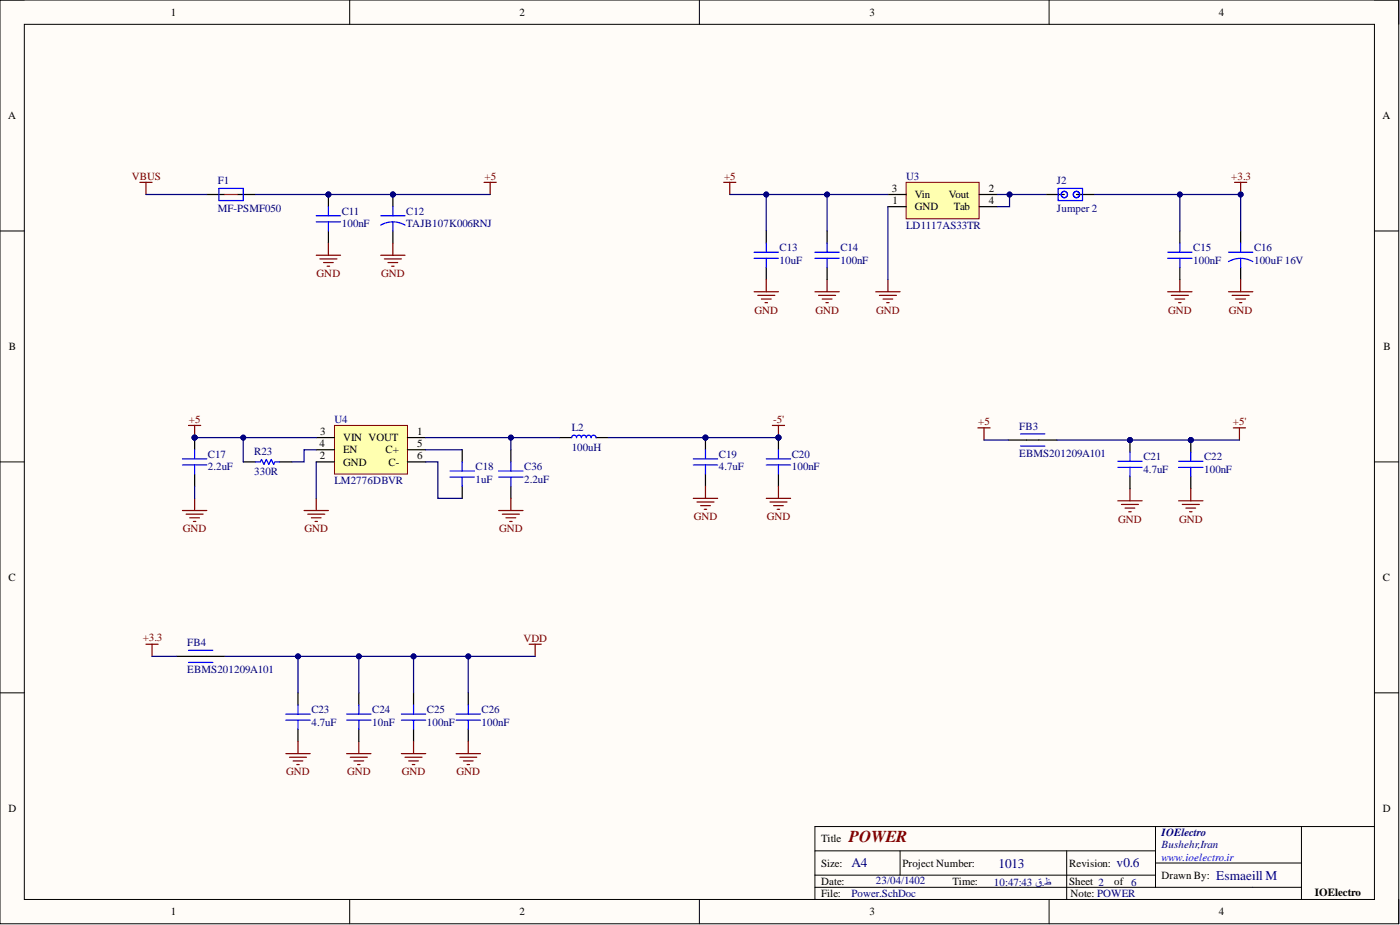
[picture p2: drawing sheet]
<svg xmlns="http://www.w3.org/2000/svg" width="292mm" height="193mm" viewBox="0 0 292 193" stroke-linecap="round" stroke-linejoin="round" font-family="sans-serif">
<defs><g id="words">
<text font-size="3.5" fill="#800000" x="177.1" y="175.7">POWER</text>
<g font-size="2.8" fill="#000080">
<text x="177.6" y="180.9">A4</text>
<text x="208.3" y="181.1">1013</text>
<text x="233" y="180.9">v0.6</text>
<text x="253.8" y="183.5">Esmaeill M</text>
</g>
<g font-size="2.3">
<text x="35.6" y="3.3">1</text>
<text x="108.4" y="3.3">2</text>
<text x="181.4" y="3.3">3</text>
<text x="254.3" y="3.3">4</text>
<text x="1.7" y="24.9">A</text>
<text x="288.5" y="24.9">A</text>
<text x="186.1" y="40">3</text>
<text x="190.8" y="41.3">Vin</text>
<text x="197.9" y="41.3">Vout</text>
<text x="206.3" y="40">2</text>
<text x="186.2" y="42.5">1</text>
<text x="190.8" y="43.9">GND</text>
<text x="199" y="43.9">Tab</text>
<text x="206.3" y="42.5">4</text>
<text x="1.9" y="73">B</text>
<text x="288.6" y="73">B</text>
<text x="66.7" y="93.2">4</text>
<text x="66.7" y="95.8">2</text>
<text x="66.8" y="90.7">3</text>
<text x="71.6" y="92">VIN VOUT</text>
<text x="71.6" y="94.6">EN</text>
<text x="80.4" y="94.6">C+</text>
<text x="87" y="90.7">1</text>
<text x="87" y="93.2">5</text>
<text x="87" y="95.8">6</text>
<text x="71.6" y="97.1">GND</text>
<text x="81" y="97.1">C-</text>
<text x="1.8" y="121.2">C</text>
<text x="288.5" y="121.2">C</text>
<text x="1.8" y="169.4">D</text>
<text x="288.5" y="169.4">D</text>
<text x="171.3" y="175.7">Title</text>
<text x="171.3" y="180.8">Size:</text>
<text x="171.3" y="184.6">Date:</text>
<text x="188.3" y="180.8">Project Number:</text>
<text x="198.7" y="184.6">Time:</text>
<text x="223.1" y="180.8">Revision:</text>
<text x="223.1" y="184.6">Sheet 2</text>
<text x="232.5" y="184.6">of 6</text>
<text x="242.4" y="183.3">Drawn By:</text>
<text x="35.6" y="190.9">1</text>
<text x="108.4" y="190.9">2</text>
<text x="171.3" y="187.1">File:</text>
<text x="181.4" y="190.9">3</text>
<text x="223.3" y="187.1">Note: POWER</text>
<text x="254.3" y="190.9">4</text>
<text x="274.3" y="186.9">IOElectro</text>
</g>
<g font-size="2.3" fill="#800000">
<text x="27.5" y="37.5">VBUS</text>
<text x="101.1" y="37.4">+5</text>
<text x="151.1" y="37.4">+5</text>
<text x="256.9" y="37.4">+3.3</text>
<text x="66.1" y="57.8">GND</text>
<text x="79.5" y="57.8">GND</text>
<text x="157.4" y="65.4">GND</text>
<text x="170.1" y="65.4">GND</text>
<text x="182.8" y="65.4">GND</text>
<text x="243.7" y="65.4">GND</text>
<text x="256.4" y="65.4">GND</text>
<text x="39.4" y="88.2">+5</text>
<text x="161.3" y="88.2">-5'</text>
<text x="204.1" y="88.7">+5</text>
<text x="257.2" y="88.7">+5'</text>
<text x="38.2" y="111.1">GND</text>
<text x="63.5" y="111.1">GND</text>
<text x="104.1" y="111.1">GND</text>
<text x="144.7" y="108.5">GND</text>
<text x="160" y="108.5">GND</text>
<text x="233.3" y="109">GND</text>
<text x="246" y="109">GND</text>
<text x="29.8" y="133.8">+3.3</text>
<text x="109.2" y="133.9">VDD</text>
<text x="59.7" y="161.8">GND</text>
<text x="72.4" y="161.8">GND</text>
<text x="83.8" y="161.8">GND</text>
<text x="95.3" y="161.8">GND</text>
</g>
<g font-size="2.3" fill="#000080">
<text x="45.4" y="38.5">F1</text>
<text x="189.1" y="37.4">U3</text>
<text x="220.5" y="38.5">J2</text>
<text x="45.4" y="44.1">MF-PSMF050</text>
<text x="71.3" y="44.8">C11</text>
<text x="71.3" y="47.4">100nF</text>
<text x="84.8" y="44.8">C12</text>
<text x="84.8" y="47.4">TAJB107K006RNJ</text>
<text x="189.1" y="47.7">LD1117AS33TR</text>
<text x="220.5" y="44.1">Jumper 2</text>
<text x="162.7" y="52.4">C13</text>
<text x="175.4" y="52.4">C14</text>
<text x="249" y="52.4">C15</text>
<text x="261.6" y="52.4">C16</text>
<text x="162.7" y="55">10uF</text>
<text x="175.4" y="55">100nF</text>
<text x="249" y="55">100nF</text>
<text x="261.6" y="55">100uF 16V</text>
<text x="69.8" y="88.2">U4</text>
<text x="119.3" y="89.9">L2</text>
<text x="212.7" y="89.7">FB3</text>
<text x="43.4" y="95.5">C17</text>
<text x="53" y="95">R23</text>
<text x="119.3" y="94.1">100uH</text>
<text x="150" y="95.5">C19</text>
<text x="165.2" y="95.5">C20</text>
<text x="212.7" y="95.3">EBMS201209A101</text>
<text x="43.4" y="98.1">2.2uF</text>
<text x="53" y="99.1">330R</text>
<text x="69.8" y="100.9">LM2776DBVR</text>
<text x="99.2" y="98.1">C18</text>
<text x="99.2" y="100.7">1uF</text>
<text x="109.4" y="98.1">C36</text>
<text x="109.4" y="100.7">2.2uF</text>
<text x="150" y="98.1">4.7uF</text>
<text x="165.2" y="98.1">100nF</text>
<text x="238.5" y="96">C21</text>
<text x="238.5" y="98.6">4.7uF</text>
<text x="251.2" y="96">C22</text>
<text x="251.2" y="98.6">100nF</text>
<text x="39.1" y="134.8">FB4</text>
<text x="39.1" y="140.5">EBMS201209A101</text>
<text x="65" y="148.8">C23</text>
<text x="77.7" y="148.8">C24</text>
<text x="89.1" y="148.8">C25</text>
<text x="100.5" y="148.8">C26</text>
<text x="65" y="151.4">4.7uF</text>
<text x="77.7" y="151.4">10nF</text>
<text x="89.1" y="151.4">100nF</text>
<text x="100.5" y="151.4">100nF</text>
<text x="242.4" y="174.5">IOElectro</text>
<text x="242.4" y="177">Bushehr,Iran</text>
<text x="182.7" y="184.5">23/04/1402</text>
<text x="207.3" y="184.8">10:47:43 ق.ظ</text>
<text x="177.6" y="187.1">Power.SchDoc</text>
</g>
<text font-size="2.3" fill="#00f" x="242.4" y="179.5">www.ioelectro.ir</text>
</g></defs>
<path d="M0 0h291.8v192.7h-291.8z" fill-rule="evenodd" fill="#fffcf8"/>
<path d="M0 0h291.8v192.7h-291.8z" fill="none" stroke="#000" stroke-width=".21"/>
<path d="M5.1 5.1h281.7v182.5h-281.7z" fill-rule="evenodd" fill="#fffcf8"/>
<g fill="none" stroke="#000" stroke-width=".21">
<path d="M0 0h5.1M5.1 5.1h281.7v182.5h-281.7zM73 0v5.1M145.9 0v5.1M218.9 0v5.1M286.8 0h5v5.1M0 48.2h5.1M286.8 48.2h5M0 96.4h5.1M286.8 96.4h5M0 144.5h5.1M286.8 144.5h5"/>
<path d="M170 177.5h71.1M187.8 177.5v5.1M222.6 177.5v10.1M241.1 172.4v12.7M271.5 172.4v15.2M286.8 172.4h-116.8v15.2M73 187.6v5.1M145.9 187.6v5.1M170 185.1h101.5M170 182.6h71.1M218.9 187.6v5.1M241.1 180h30.4"/>
<path d="M291.8 187.6v5.1"/>
</g>
<path d="M189.1 38h15.2v7.6h-15.2z" fill-rule="evenodd" fill="#ffffb0"/>
<path d="M189.1 38h15.2v7.6h-15.2z" fill="none" stroke="#800000" stroke-width=".21"/>
<path d="M185.3 43.1h3.8M185.3 40.6h3.8M204.3 43.1h3.8M204.3 40.6h3.8" fill="none" stroke="#000" stroke-width=".25"/>
<path d="M257.6 38h2.5M258.9 38v2.6M185.3 58.3v2.6M182.7 60.9h5.1M183.5 61.6h3.5M184.2 62.4h2.1M185 63.1h.5" fill="none" stroke="#800000" stroke-width=".25"/>
<circle cx="258.9" cy="40.6" r=".51" fill="#000080"/>
<circle cx="258.9" cy="40.6" r=".51" fill="none" stroke="#000080" stroke-width=".21"/>
<g fill="none" stroke="#800000" stroke-width=".25">
<path d="M159.9 58.3v2.6M172.6 58.3v2.6M246.2 58.3v2.6M157.3 60.9h5.1M158.1 61.6h3.6M158.9 62.4h2M159.6 63.1h.5M170 60.9h5.1M170.8 61.6h3.5M171.6 62.4h2M172.3 63.1h.5M243.6 60.9h5.1"/>
<path d="M244.4 61.6h3.5M245.1 62.4h2.1M245.9 63.1h.5M161.1 88.8h2.6M162.4 88.8v2.5"/>
</g>
<path d="M159.9 48.2v2.5M159.9 55.8v2.5M172.6 48.2v2.5M172.6 55.8v2.5M246.2 48.2v2.5M246.2 55.8v2.5" fill="none" stroke="#000" stroke-width=".25"/>
<path d="M157.3 52.6h5.1M157.3 53.9h5.1M159.9 50.7v1.9M159.9 53.9v1.9M170 52.6h5.1M170 53.9h5.1M172.6 50.7v1.9M172.6 53.9v1.9M243.6 52.6h5.1M243.6 53.9h5.1M246.2 50.7v1.9M246.2 53.9v1.9" fill="none" stroke="#00f" stroke-width=".25"/>
<circle cx="162.4" cy="91.3" r=".51" fill="#000080"/>
<circle cx="162.4" cy="91.3" r=".51" fill="none" stroke="#000080" stroke-width=".21"/>
<circle cx="82" cy="40.6" r=".51" fill="#000080"/>
<circle cx="82" cy="40.6" r=".51" fill="none" stroke="#000080" stroke-width=".21"/>
<path d="M82 40.6v2.5M82 48.2v2.5" fill="none" stroke="#000" stroke-width=".25"/>
<circle cx="82" cy="40.6" r=".51" fill="#000080"/>
<circle cx="82" cy="40.6" r=".51" fill="none" stroke="#000080" stroke-width=".21"/>
<path d="M45.7 39.3h5.1v2.5h-5.1zM79.4 47a5.1 5.1 0 0 1 5.1 0M79.4 45h5.1M82 43.1v1.9M82 46.3v1.9M256.3 54.6a5.1 5.1 0 0 1 5.1 0M256.3 52.6h5.1M258.9 50.7v1.9M258.9 53.9v1.9" fill="none" stroke="#00f" stroke-width=".25"/>
<g fill="none" stroke="#800000" stroke-width=".25">
<path d="M29.2 38h2.5M30.5 38v2.6M101 38h2.5M102.3 38v2.6M79.4 53.3h5.1M80.2 54h3.5M81 54.8h2M81.7 55.5h.5M82 50.7v2.6M258.9 58.3v2.6M256.3 60.9h5.1M257.1 61.6h3.5"/>
<path d="M257.8 62.4h2.1M258.6 63.1h.5"/>
</g>
<path d="M43.1 40.6h3.8M49.5 40.6h3.8M258.9 48.2v2.5M258.9 55.8v2.5" fill="none" stroke="#000" stroke-width=".25"/>
<path d="M46.9 40.6h2.6" fill="none" stroke="#f00" stroke-width=".25"/>
<circle cx="68.5" cy="40.6" r=".51" fill="#000080"/>
<circle cx="68.5" cy="40.6" r=".51" fill="none" stroke="#000080" stroke-width=".21"/>
<path d="M68.5 40.6v2.5M68.5 48.2v2.5" fill="none" stroke="#000" stroke-width=".25"/>
<circle cx="68.5" cy="40.6" r=".51" fill="#000080"/>
<circle cx="68.5" cy="40.6" r=".51" fill="none" stroke="#000080" stroke-width=".21"/>
<g fill="none" stroke="#00f" stroke-width=".25">
<path d="M220.8 39.3h5.1v2.5h-5.1zM66 45h5.1M66 46.3h5.1M68.5 43.1v1.9M68.5 46.3v1.9"/>
<circle cx="222.1" cy="40.6" r=".66"/>
<circle cx="224.6" cy="40.6" r=".66"/>
</g>
<path d="M66 53.3h5.1M66.7 54h3.6M67.5 54.8h2M68.3 55.5h.5M68.5 50.7v2.6" fill="none" stroke="#800000" stroke-width=".25"/>
<path d="M218.2 40.6h3.9M224.6 40.6h3.8" fill="none" stroke="#000" stroke-width=".25"/>
<circle cx="147.2" cy="91.3" r=".51" fill="#000080"/>
<circle cx="147.2" cy="91.3" r=".51" fill="none" stroke="#000080" stroke-width=".21"/>
<path d="M147.2 91.3v2.5M147.2 98.9v2.5" fill="none" stroke="#000" stroke-width=".25"/>
<circle cx="147.2" cy="91.3" r=".51" fill="#000080"/>
<circle cx="147.2" cy="91.3" r=".51" fill="none" stroke="#000080" stroke-width=".21"/>
<path d="M144.7 95.7h5M144.7 97h5M147.2 93.8v1.9M147.2 97v1.9" fill="none" stroke="#00f" stroke-width=".25"/>
<path d="M151 38h2.5M152.3 38v2.6M144.7 104h5M145.4 104.7h3.6M146.2 105.5h2M146.9 106.2h.5M147.2 101.4v2.6M233.2 104.5h5.1M234 105.2h3.5M234.7 106h2.1M235.5 106.8h.5M235.8 101.9v2.6" fill="none" stroke="#800000" stroke-width=".25"/>
<circle cx="248.4" cy="91.8" r=".51" fill="#000080"/>
<circle cx="248.4" cy="91.8" r=".51" fill="none" stroke="#000080" stroke-width=".21"/>
<path d="M248.4 91.8v2.5" fill="none" stroke="#000" stroke-width=".25"/>
<circle cx="248.4" cy="91.8" r=".51" fill="#000080"/>
<circle cx="248.4" cy="91.8" r=".51" fill="none" stroke="#000080" stroke-width=".21"/>
<path d="M248.4 99.4v2.5" fill="none" stroke="#000" stroke-width=".25"/>
<path d="M245.9 97.5h5.1M245.9 96.2h5.1M248.4 94.3v1.9M248.4 97.5v1.9" fill="none" stroke="#00f" stroke-width=".25"/>
<circle cx="162.4" cy="91.3" r=".51" fill="#000080"/>
<circle cx="162.4" cy="91.3" r=".51" fill="none" stroke="#000080" stroke-width=".21"/>
<path d="M162.4 91.3v2.5" fill="none" stroke="#000" stroke-width=".25"/>
<circle cx="162.4" cy="91.3" r=".51" fill="#000080"/>
<circle cx="162.4" cy="91.3" r=".51" fill="none" stroke="#000080" stroke-width=".21"/>
<path d="M162.4 98.9v2.5" fill="none" stroke="#000" stroke-width=".25"/>
<path d="M159.9 97h5.1M159.9 95.7h5.1M162.4 93.8v1.9M162.4 97v1.9" fill="none" stroke="#00f" stroke-width=".25"/>
<path d="M204 89.3h2.6M205.3 89.3v2.5M159.9 104h5.1M160.6 104.7h3.6M161.4 105.5h2M162.2 106.2h.5M162.4 101.4v2.6" fill="none" stroke="#800000" stroke-width=".25"/>
<circle cx="235.8" cy="91.8" r=".51" fill="#000080"/>
<circle cx="235.8" cy="91.8" r=".51" fill="none" stroke="#000080" stroke-width=".21"/>
<path d="M235.8 91.8v2.5M235.8 99.4v2.5" fill="none" stroke="#000" stroke-width=".25"/>
<circle cx="235.8" cy="91.8" r=".51" fill="#000080"/>
<circle cx="235.8" cy="91.8" r=".51" fill="none" stroke="#000080" stroke-width=".21"/>
<g fill="none" stroke="#00f" stroke-width=".25">
<path d="M119.3 91.3a.51 .51 0 0 1 .5-.5 .51 .51 0 0 1 .5 .5M120.3 91.3a.51 .51 0 0 1 .5-.5 .51 .51 0 0 1 .5 .5M121.3 91.3a.51 .51 0 0 1 .5-.5 .51 .51 0 0 1 .5 .5M122.3 91.3a.51 .51 0 0 1 .5-.5 .51 .51 0 0 1 .5 .5M123.3 91.3a.51 .51 0 0 1 .6-.5 .51 .51 0 0 1 .5 .5M212.9 90.5h5.1M212.9 93.1h5.1M233.2 96.2h5.1M233.2 97.5h5.1M235.8 94.3v1.9M235.8 97.5v1.9M39.3 135.7h5.1"/>
<path d="M39.3 138.2h5.1M59.6 149h5.1M59.6 150.2h5.1M62.2 147.1v1.9M62.2 150.2v1.9M72.3 149h5.1M72.3 150.2h5.1M74.9 147.1v1.9M74.9 150.2v1.9M83.7 149h5.1M83.7 150.2h5.1M86.3 147.1v1.9"/>
<path d="M86.3 150.2v1.9M95.2 149h5M95.2 150.2h5M97.7 147.1v1.9M97.7 150.2v1.9"/>
</g>
<path d="M116.7 91.3h2.6M124.4 91.3h2.5M210.4 91.8h10.1M36.8 136.9h10.1M62.2 144.5v2.6M62.2 152.1v2.6M74.9 144.5v2.6M74.9 152.1v2.6M86.3 144.5v2.6M86.3 152.1v2.6M97.7 144.5v2.6M97.7 152.1v2.6" fill="none" stroke="#000" stroke-width=".25"/>
<g fill="none" stroke="#800000" stroke-width=".25">
<path d="M257.3 89.3h2.6M258.6 89.3v2.5M245.9 104.5h5.1M246.7 105.2h3.5M247.4 106h2.1M248.2 106.8h.5M248.4 101.9v2.6M30.5 134.4h2.5M31.7 134.4v2.5M110.4 134.4h2.5M111.7 134.4v2.5M59.6 157.2h5.1"/>
<path d="M60.4 158h3.6M61.2 158.7h2M61.9 159.5h.5M62.2 154.7v2.5M72.3 157.2h5.1M73.1 158h3.5M73.8 158.7h2.1M74.6 159.5h.5M74.9 154.7v2.5M83.7 157.2h5.1M84.5 158h3.6M85.3 158.7h2"/>
<path d="M86 159.5h.5M86.3 154.7v2.5M95.2 157.2h5M95.9 158h3.6M96.7 158.7h2M97.4 159.5h.6M97.7 154.7v2.5"/>
</g>
<path d="M69.8 88.8h15.2v10.1h-15.2z" fill-rule="evenodd" fill="#ffffb0"/>
<path d="M69.8 88.8h15.2v10.1h-15.2z" fill="none" stroke="#800000" stroke-width=".21"/>
<path d="M66 91.3h3.8M66 96.4h3.8M66 93.8h3.8M85 91.3h3.8M85 96.4h3.8M85 93.8h3.8" fill="none" stroke="#000" stroke-width=".25"/>
<circle cx="40.6" cy="91.3" r=".51" fill="#000080"/>
<circle cx="40.6" cy="91.3" r=".51" fill="none" stroke="#000080" stroke-width=".21"/>
<path d="M40.6 91.3v2.5M40.6 98.9v2.5" fill="none" stroke="#000" stroke-width=".25"/>
<circle cx="40.6" cy="91.3" r=".51" fill="#000080"/>
<circle cx="40.6" cy="91.3" r=".51" fill="none" stroke="#000080" stroke-width=".21"/>
<g fill="none" stroke="#00f" stroke-width=".25">
<path d="M38.1 95.7h5M38.1 97h5M40.6 93.8v1.9M40.6 97v1.9M53.3 96.4h1l.3-.5 .5 1 .5-1 .5 1 .5-1 .5 1 .3-.5h1M93.9 98.3h5.1M93.9 99.5h5.1M96.4 96.4v1.9M96.4 99.5v1.9M104 98.3h5.1M104 99.5h5.1M106.6 96.4v1.9"/>
<path d="M106.6 99.5v1.9"/>
</g>
<path d="M50.8 96.4h2.5M58.4 96.4h2.5M96.4 93.8v2.6M106.6 93.8v2.6M96.4 101.4v2.6M106.6 101.4v2.6" fill="none" stroke="#000" stroke-width=".25"/>
<g fill="none" stroke="#800000" stroke-width=".25">
<path d="M39.3 88.8h2.6M40.6 88.8v2.5M38.1 106.5h5M38.8 107.3h3.6M39.6 108h2M40.4 108.8h.5M40.6 104v2.5M63.4 106.5h5.1M64.2 107.3h3.6M65 108h2M65.7 108.8h.5M66 104v2.5"/>
<path d="M104 106.5h5.1M104.8 107.3h3.6M105.6 108h2M106.3 108.8h.5M106.6 104v2.5"/>
</g>
<circle cx="40.6" cy="91.3" r=".51" fill="#000080"/>
<circle cx="40.6" cy="91.3" r=".51" fill="none" stroke="#000080" stroke-width=".21"/>
<path d="M30.5 40.6h12.6M185.3 43.1v15.2M31.7 136.9h5.1M46.9 136.9h28v7.6" fill="none" stroke="#000080" stroke-width=".25"/>
<circle cx="74.9" cy="136.9" r=".51" fill="#000080"/>
<circle cx="74.9" cy="136.9" r=".51" fill="none" stroke="#000080" stroke-width=".21"/>
<circle cx="62.2" cy="136.9" r=".51" fill="#000080"/>
<circle cx="62.2" cy="136.9" r=".51" fill="none" stroke="#000080" stroke-width=".21"/>
<path d="M53.3 40.6h49" fill="none" stroke="#000080" stroke-width=".25"/>
<circle cx="82" cy="40.6" r=".51" fill="#000080"/>
<circle cx="82" cy="40.6" r=".51" fill="none" stroke="#000080" stroke-width=".21"/>
<circle cx="68.5" cy="40.6" r=".51" fill="#000080"/>
<circle cx="68.5" cy="40.6" r=".51" fill="none" stroke="#000080" stroke-width=".21"/>
<path d="M74.9 136.9h36.8" fill="none" stroke="#000080" stroke-width=".25"/>
<circle cx="74.9" cy="136.9" r=".51" fill="#000080"/>
<circle cx="74.9" cy="136.9" r=".51" fill="none" stroke="#000080" stroke-width=".21"/>
<circle cx="86.3" cy="136.9" r=".51" fill="#000080"/>
<circle cx="86.3" cy="136.9" r=".51" fill="none" stroke="#000080" stroke-width=".21"/>
<circle cx="97.7" cy="136.9" r=".51" fill="#000080"/>
<circle cx="97.7" cy="136.9" r=".51" fill="none" stroke="#000080" stroke-width=".21"/>
<path d="M126.9 91.3h35.5" fill="none" stroke="#000080" stroke-width=".25"/>
<circle cx="147.2" cy="91.3" r=".51" fill="#000080"/>
<circle cx="147.2" cy="91.3" r=".51" fill="none" stroke="#000080" stroke-width=".21"/>
<circle cx="162.4" cy="91.3" r=".51" fill="#000080"/>
<circle cx="162.4" cy="91.3" r=".51" fill="none" stroke="#000080" stroke-width=".21"/>
<path d="M152.3 40.6h20.3" fill="none" stroke="#000080" stroke-width=".25"/>
<circle cx="159.9" cy="40.6" r=".51" fill="#000080"/>
<circle cx="159.9" cy="40.6" r=".51" fill="none" stroke="#000080" stroke-width=".21"/>
<circle cx="172.6" cy="40.6" r=".51" fill="#000080"/>
<circle cx="172.6" cy="40.6" r=".51" fill="none" stroke="#000080" stroke-width=".21"/>
<path d="M185.3 40.6h-12.7v7.6" fill="none" stroke="#000080" stroke-width=".25"/>
<circle cx="172.6" cy="40.6" r=".51" fill="#000080"/>
<circle cx="172.6" cy="40.6" r=".51" fill="none" stroke="#000080" stroke-width=".21"/>
<path d="M210.6 40.6v2.5h-2.5M205.3 91.8h5.1" fill="none" stroke="#000080" stroke-width=".25"/>
<circle cx="210.6" cy="40.6" r=".51" fill="#000080"/>
<circle cx="210.6" cy="40.6" r=".51" fill="none" stroke="#000080" stroke-width=".21"/>
<path d="M208.1 40.6h10.1" fill="none" stroke="#000080" stroke-width=".25"/>
<circle cx="210.6" cy="40.6" r=".51" fill="#000080"/>
<circle cx="210.6" cy="40.6" r=".51" fill="none" stroke="#000080" stroke-width=".21"/>
<path d="M220.5 91.8h38.1" fill="none" stroke="#000080" stroke-width=".25"/>
<circle cx="235.8" cy="91.8" r=".51" fill="#000080"/>
<circle cx="235.8" cy="91.8" r=".51" fill="none" stroke="#000080" stroke-width=".21"/>
<circle cx="248.4" cy="91.8" r=".51" fill="#000080"/>
<circle cx="248.4" cy="91.8" r=".51" fill="none" stroke="#000080" stroke-width=".21"/>
<path d="M228.4 40.6h30.5v7.6" fill="none" stroke="#000080" stroke-width=".25"/>
<circle cx="258.9" cy="40.6" r=".51" fill="#000080"/>
<circle cx="258.9" cy="40.6" r=".51" fill="none" stroke="#000080" stroke-width=".21"/>
<circle cx="246.2" cy="40.6" r=".51" fill="#000080"/>
<circle cx="246.2" cy="40.6" r=".51" fill="none" stroke="#000080" stroke-width=".21"/>
<path d="M62.2 136.9v7.6" fill="none" stroke="#000080" stroke-width=".25"/>
<circle cx="62.2" cy="136.9" r=".51" fill="#000080"/>
<circle cx="62.2" cy="136.9" r=".51" fill="none" stroke="#000080" stroke-width=".21"/>
<path d="M86.3 136.9v7.6" fill="none" stroke="#000080" stroke-width=".25"/>
<circle cx="86.3" cy="136.9" r=".51" fill="#000080"/>
<circle cx="86.3" cy="136.9" r=".51" fill="none" stroke="#000080" stroke-width=".21"/>
<path d="M97.7 136.9v7.6" fill="none" stroke="#000080" stroke-width=".25"/>
<circle cx="97.7" cy="136.9" r=".51" fill="#000080"/>
<circle cx="97.7" cy="136.9" r=".51" fill="none" stroke="#000080" stroke-width=".21"/>
<path d="M159.9 40.6v7.6" fill="none" stroke="#000080" stroke-width=".25"/>
<circle cx="159.9" cy="40.6" r=".51" fill="#000080"/>
<circle cx="159.9" cy="40.6" r=".51" fill="none" stroke="#000080" stroke-width=".21"/>
<path d="M246.2 40.6v7.6" fill="none" stroke="#000080" stroke-width=".25"/>
<circle cx="246.2" cy="40.6" r=".51" fill="#000080"/>
<circle cx="246.2" cy="40.6" r=".51" fill="none" stroke="#000080" stroke-width=".21"/>
<path d="M50.8 91.3v5.1M66 93.8h-2.6v2.6h-2.5M66 96.4v7.6M88.8 96.4h2.6v7.6h5M88.8 93.8h7.6M40.6 101.4v2.6" fill="none" stroke="#000080" stroke-width=".25"/>
<circle cx="50.8" cy="91.3" r=".51" fill="#000080"/>
<circle cx="50.8" cy="91.3" r=".51" fill="none" stroke="#000080" stroke-width=".21"/>
<path d="M88.8 91.3h17.8v2.5" fill="none" stroke="#000080" stroke-width=".25"/>
<circle cx="106.6" cy="91.3" r=".51" fill="#000080"/>
<circle cx="106.6" cy="91.3" r=".51" fill="none" stroke="#000080" stroke-width=".21"/>
<path d="M40.6 91.3h25.4" fill="none" stroke="#000080" stroke-width=".25"/>
<circle cx="50.8" cy="91.3" r=".51" fill="#000080"/>
<circle cx="50.8" cy="91.3" r=".51" fill="none" stroke="#000080" stroke-width=".21"/>
<circle cx="40.6" cy="91.3" r=".51" fill="#000080"/>
<circle cx="40.6" cy="91.3" r=".51" fill="none" stroke="#000080" stroke-width=".21"/>
<path d="M106.6 91.3h10.1" fill="none" stroke="#000080" stroke-width=".25"/>
<circle cx="106.6" cy="91.3" r=".51" fill="#000080"/>
<circle cx="106.6" cy="91.3" r=".51" fill="none" stroke="#000080" stroke-width=".21"/>
<use href="#words"/>
</svg>
